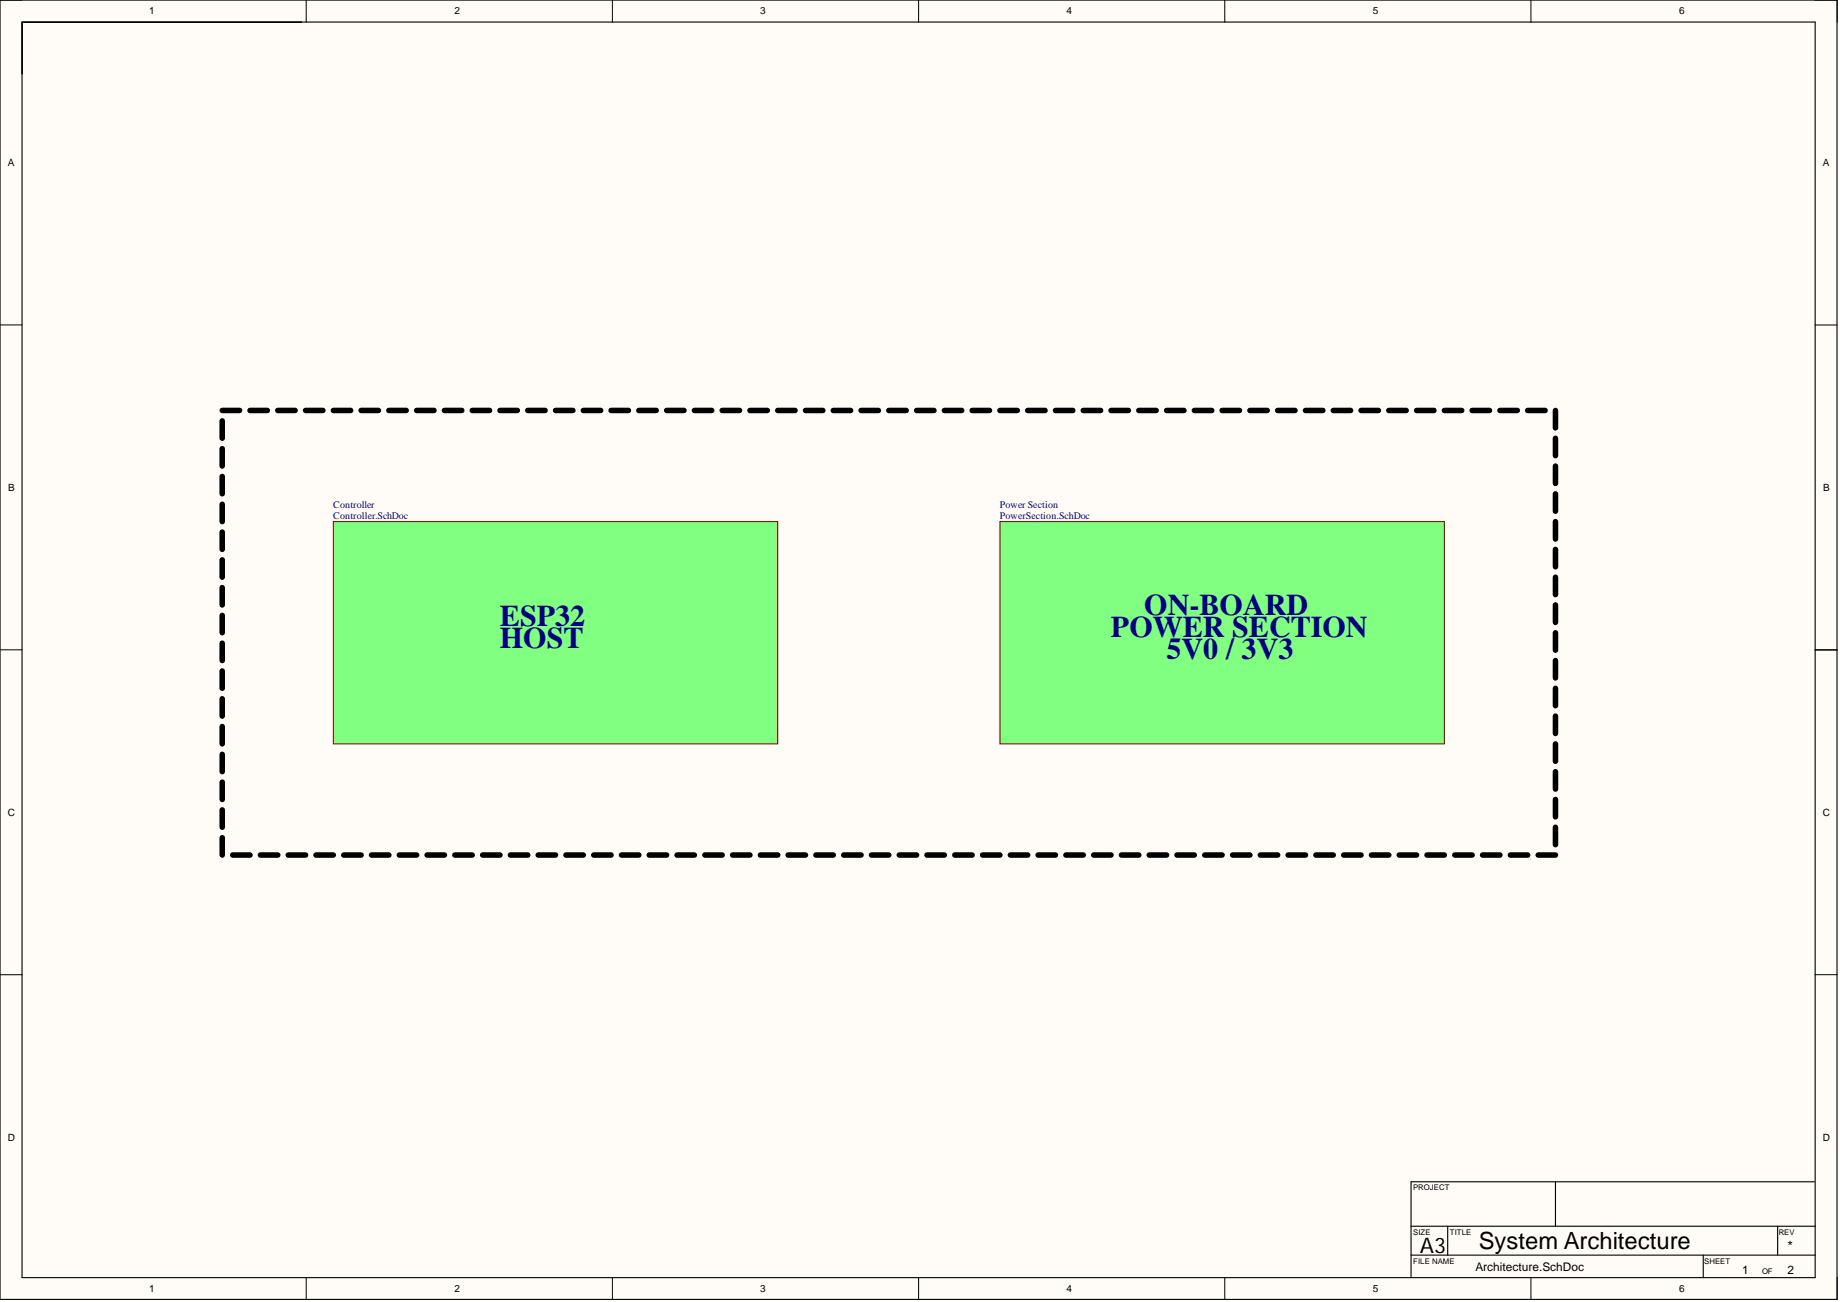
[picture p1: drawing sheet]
<svg xmlns="http://www.w3.org/2000/svg" width="420mm" height="297mm" viewBox="0 0 420 297" stroke-linecap="round" stroke-linejoin="round" font-family="sans-serif">
<defs><g id="words">
<g font-size="6.8" fill="#000080">
<text x="114.1" y="142.8">ESP32</text>
<text x="261.1" y="140.3">ON-BOARD</text>
<text x="114.1" y="147.9">HOST</text>
<text x="253.5" y="145.4">POWER SECTION</text>
<text x="266.2" y="150.4">5V0 / 3V3</text>
</g>
<text font-size="5.4" x="337.4" y="284.9">System Architecture</text>
<text font-size="4.9" x="323.9" y="285.8">A3</text>
<text font-size="3.2" x="407.8" y="285.4">*</text>
<g font-size="2.7">
<text x="336.6" y="290.1">Architecture.SchDoc</text>
<text x="397.5" y="290.6">1</text>
<text x="407.8" y="290.6">2</text>
</g>
<g font-size="2.3">
<text x="34.1" y="3.3">1</text>
<text x="103.7" y="3.3">2</text>
<text x="173.5" y="3.3">3</text>
<text x="243.3" y="3.3">4</text>
<text x="313.2" y="3.3">5</text>
<text x="383.1" y="3.3">6</text>
<text x="1.8" y="37.9">A</text>
<text x="415.9" y="37.9">A</text>
<text x="1.9" y="112">B</text>
<text x="416" y="112">B</text>
<text x="1.8" y="186.1">C</text>
<text x="415.9" y="186.1">C</text>
<text x="1.8" y="260.2">D</text>
<text x="415.9" y="260.2">D</text>
<text x="34.1" y="294.7">1</text>
<text x="103.7" y="294.7">2</text>
<text x="173.5" y="294.7">3</text>
<text x="243.3" y="294.7">4</text>
<text x="313.2" y="294.7">5</text>
<text x="383.1" y="294.7">6</text>
</g>
<g font-size="2.3" fill="#000080">
<text x="76" y="116">Controller</text>
<text x="76" y="118.5">Controller.SchDoc</text>
<text x="228.1" y="116">Power Section</text>
<text x="228.1" y="118.5">PowerSection.SchDoc</text>
</g>
<g font-size="1.8">
<text x="322.4" y="271.6">PROJECT</text>
<text x="322.4" y="281.7">SIZE</text>
<text x="330.8" y="281.7">TITLE</text>
<text x="405.8" y="281.7">REV</text>
<text x="322.4" y="288.3">FILE NAME</text>
<text x="388.8" y="288.3">SHEET</text>
<text x="402" y="290.6">OF</text>
</g>
</g></defs>
<g fill="#fffcf8">
<path d="M0 0h419.2v296.5h-419.2z" fill-rule="evenodd"/>
<path d="M5.1 5.1h409v286.3h-409z" fill-rule="evenodd"/>
</g>
<g fill="none" stroke="#000" stroke-width=".23">
<path d="M0 0h5.1M69.9 0v5.1M139.7 0v5.1M209.6 0v5.1M279.4 0v5.1M349.3 0v5.1M414.1 0h5.1v5.1M0 74.1h5.1M414.1 74.1h5.1M0 148.3h5.1M414.1 148.3h5.1M0 222.4h5.1"/>
<path d="M414.1 222.4h5.1M69.9 291.4v5.1M139.7 291.4v5.1M209.6 291.4v5.1M279.4 291.4v5.1M349.3 291.4v5.1M419.2 291.4v5.1"/>
</g>
<path d="M0 0h419.1v296.4h-419.1zM5 5h409.1v286.5h-409.1zM5 5.1h63.8M414.1 148.3h5.1M321.9 279.8h92.3M330.3 279.8v6.5M354.9 269.6v10.2M405.6 279.8v6.5M413.9 269.6h-92v21.8M321.9 286.3h92.3M388.6 286.3v5.1" fill="none" stroke="#000" stroke-width=".25"/>
<path d="M76.1 119h101.3v50.7h-101.3z" fill-rule="evenodd" fill="#80ff80"/>
<path d="M76.1 119h101.3v50.7h-101.3z" fill="none" stroke="#800000" stroke-width=".23"/>
<path d="M228.1 119h101.4v50.7h-101.4z" fill-rule="evenodd" fill="#80ff80"/>
<path d="M228.1 119h101.4v50.7h-101.4z" fill="none" stroke="#800000" stroke-width=".23"/>
<g fill="none" stroke="#000" stroke-width="1.3">
<path d="M50.7 96v4M50.7 93.6h4M57 93.6h4M63.4 93.6h3.9M69.7 93.6h4M76 93.6h4M82.4 93.6h3.9M88.7 93.6h4M95.1 93.6h3.9M101.4 93.6h4M107.7 93.6h4M114.1 93.6h3.9"/>
<path d="M120.4 93.6h4M126.7 93.6h4M133.1 93.6h3.9M139.4 93.6h4M145.8 93.6h3.9M152.1 93.6h4M158.4 93.6h4M164.8 93.6h3.9M171.1 93.6h4M177.4 93.6h4M183.8 93.6h3.9M190.1 93.6h4"/>
<path d="M196.5 93.6h3.9M202.8 93.6h4M209.1 93.6h4M215.5 93.6h3.9M221.8 93.6h4M228.1 93.6h4M234.5 93.6h3.9M240.8 93.6h4M247.2 93.6h3.9M253.5 93.6h3.9M259.8 93.6h4M266.2 93.6h3.9"/>
<path d="M272.5 93.6h4M278.8 93.6h4M285.2 93.6h3.9M291.5 93.6h4M297.9 93.6h3.9M304.2 93.6h4M310.5 93.6h4M316.9 93.6h3.9M323.2 93.6h4M329.5 93.6h4M335.9 93.6h3.9M342.2 93.6h4"/>
<path d="M348.6 93.6h3.9M354.9 93.6v4M354.9 100v4M50.7 102.4v3.9M50.7 108.7v4M50.7 115v4M354.9 106.3v4M354.9 112.7v3.9M354.9 119v4M50.7 121.4v3.9M50.7 127.7v4M50.7 134.1v3.9"/>
<path d="M354.9 125.3v4M354.9 131.7v4M354.9 138v4M50.7 140.4v4M50.7 146.7v4M50.7 153.1v3.9M50.7 159.4v4M354.9 144.4v3.9M354.9 150.7v4M354.9 157v4M50.7 165.8v3.9M50.7 172.1v4"/>
<path d="M50.7 178.4v4M354.9 163.4v3.9M354.9 169.7v4M354.9 176.1v3.9M50.7 184.8v3.9M50.7 191.1v4M53.1 195.1h3.9M59.4 195.1h4M65.8 195.1h3.9M72.1 195.1h4M78.4 195.1h4M84.8 195.1h3.9"/>
<path d="M91.1 195.1h4M97.4 195.1h4M103.8 195.1h3.9M110.1 195.1h4M116.5 195.1h3.9M122.8 195.1h3.9M129.1 195.1h4M135.5 195.1h3.9M141.8 195.1h4M148.1 195.1h4M154.5 195.1h3.9M160.8 195.1h4"/>
<path d="M167.1 195.1h4M173.5 195.1h3.9M179.8 195.1h4M186.2 195.1h3.9M192.5 195.1h4M198.8 195.1h4M205.2 195.1h3.9M211.5 195.1h4M217.8 195.1h4M224.2 195.1h3.9M230.5 195.1h4M236.9 195.1h3.9"/>
<path d="M243.2 195.1h4M249.5 195.1h4M255.9 195.1h3.9M262.2 195.1h4M268.5 195.1h4M274.9 195.1h3.9M281.2 195.1h4M287.5 195.1h4M293.9 195.1h4M300.2 195.1h4M306.6 195.1h3.9M312.9 195.1h4"/>
<path d="M319.2 195.1h4M325.6 195.1h3.9M331.9 195.1h4M338.3 195.1h3.9M344.6 195.1h4M350.9 195.1h4M354.9 182.4v4M354.9 188.7v4"/>
</g>
<use href="#words"/>
</svg>
